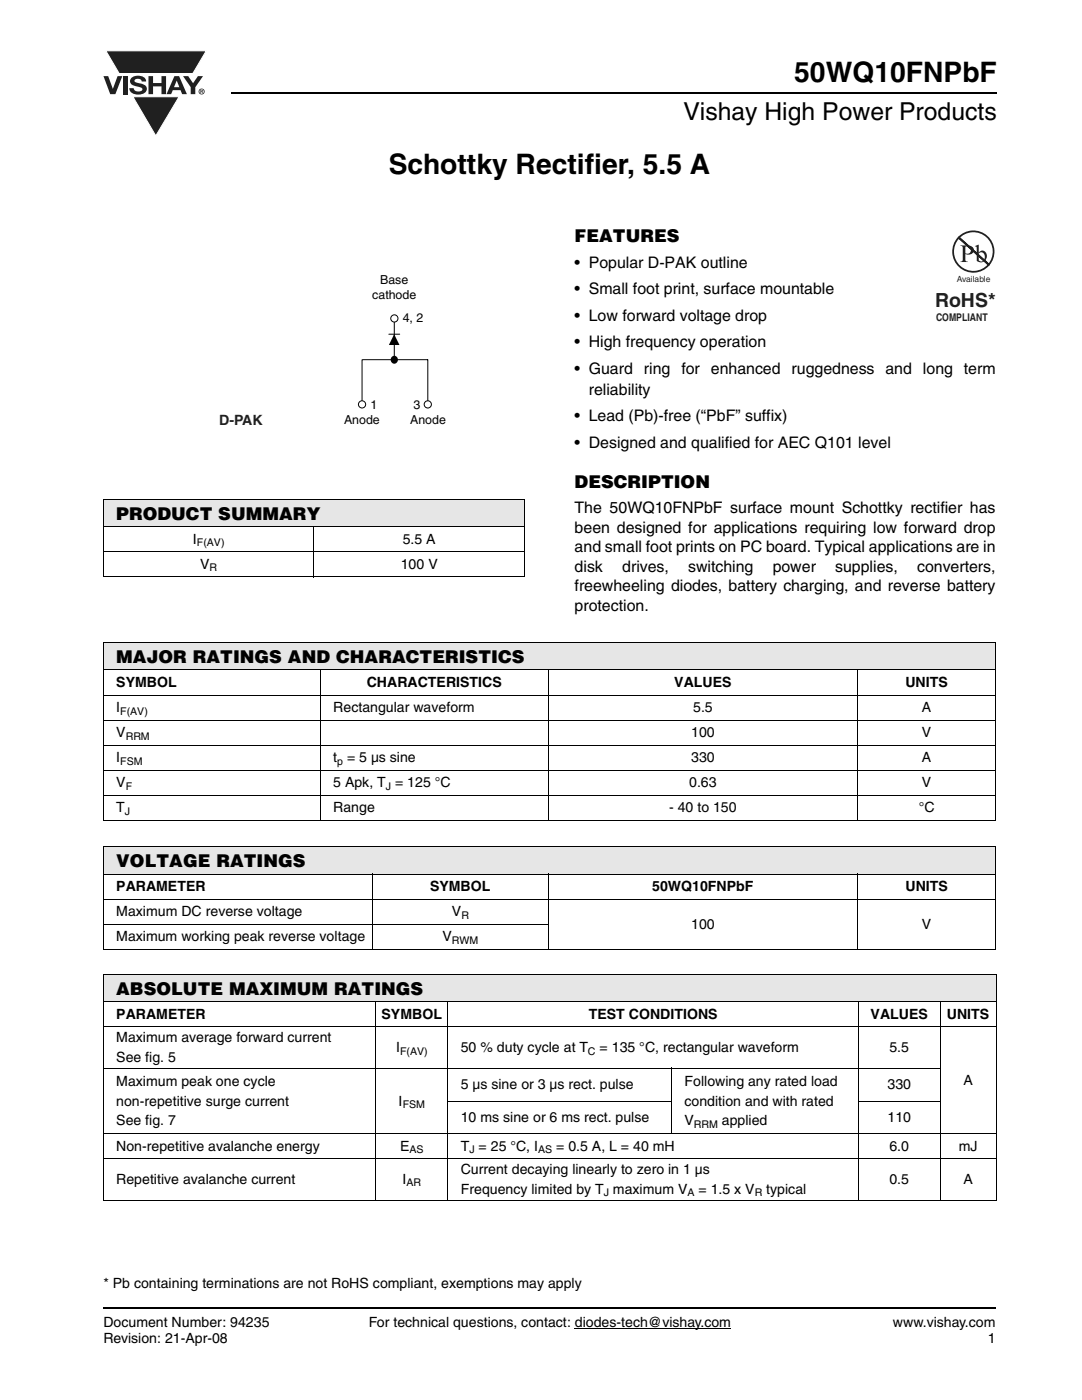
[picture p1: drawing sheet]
<svg xmlns="http://www.w3.org/2000/svg" width="216mm" height="279mm" viewBox="0 0 216 279" stroke-linecap="round" stroke-linejoin="round" font-family="sans-serif">
<defs><g id="words">
<g font-size="5.6">
<text x="158.5" y="16.4">50WQ10FNPbF</text>
<text x="77.6" y="34.8">Schottky Rectifier, 5.5 A</text>
</g>
<text font-size="4.9" x="136.4" y="24">Vishay High Power Products</text>
<text font-size="3.9" fill="#231f20" x="186.6" y="61.2">RoHS*</text>
<g font-size="3.5">
<text x="114.7" y="48.3">FEATURES</text>
<text x="114.7" y="97.4">DESCRIPTION</text>
<text x="23.2" y="103.7">PRODUCT SUMMARY</text>
<text x="23.2" y="132.3">MAJOR RATINGS AND CHARACTERISTICS</text>
<text x="23.2" y="173.1">VOLTAGE RATINGS</text>
<text x="23.2" y="198.5">ABSOLUTE MAXIMUM RATINGS</text>
</g>
<g font-size="3.2">
<text x="114.7" y="53.4">• Popular D-PAK outline</text>
<text x="114.7" y="58.7">• Small foot print, surface mountable</text>
<text x="114.7" y="64">• Low forward voltage drop</text>
<text x="114.7" y="69.3">• High frequency operation</text>
<text x="114.7" y="74.6">• Guard ring for enhanced ruggedness and long term</text>
<text x="117.5" y="78.8">reliability</text>
<text x="114.7" y="84.1">• Lead (Pb)-free (“PbF” suffix)</text>
<text x="114.7" y="89.4">• Designed and qualified for AEC Q101 level</text>
<text x="114.7" y="102.4">The 50WQ10FNPbF surface mount Schottky rectifier has</text>
<text x="114.7" y="106.3">been designed for applications requiring low forward drop</text>
<text x="114.7" y="110.2">and small foot prints on PC board. Typical applications are in</text>
<text x="114.7" y="114.1">disk</text>
<text x="114.7" y="118">freewheeling diodes, battery charging, and reverse battery</text>
<text x="124.2" y="114.1">drives,</text>
<text x="137.3" y="114.1">switching</text>
<text x="154.2" y="114.1">power</text>
<text x="166.7" y="114.1">supplies,</text>
<text x="183" y="114.1">converters,</text>
<text x="114.7" y="121.9">protection.</text>
</g>
<text font-size="2.8" fill="#231f20" x="43.8" y="84.7">D-PAK</text>
<g font-size="2.8">
<text x="38.5" y="108.5">I</text>
<text x="39.9" y="113.5">V</text>
<text x="80" y="113.5">100 V</text>
<text x="80.3" y="108.5">5.5 A</text>
<text x="23.2" y="137.1">SYMBOL</text>
<text x="73.2" y="137.1">CHARACTERISTICS</text>
<text x="134.5" y="137.1">VALUES</text>
<text x="180.7" y="137.1">UNITS</text>
<text x="23.2" y="142.1">I</text>
<text x="66.5" y="142.1">Rectangular waveform</text>
<text x="138.3" y="142.1">5.5</text>
<text x="184" y="142.1">A</text>
<text x="23.2" y="147.1">V</text>
<text x="137.9" y="147.1">100</text>
<text x="184" y="147.1">V</text>
<text x="23.2" y="152.1">I</text>
<text x="66.5" y="152.1">t = 5 µs sine</text>
<text x="137.9" y="152.1">330</text>
<text x="184" y="152.1">A</text>
<text x="23.2" y="157.1">V</text>
<text x="66.5" y="157.1">5 Apk, T = 125 °C</text>
<text x="137.5" y="157.1">0.63</text>
<text x="184" y="157.1">V</text>
<text x="23.2" y="162.1">T</text>
<text x="66.5" y="162.1">Range</text>
<text x="133.5" y="162.1">- 40 to 150</text>
<text x="183.3" y="162.1">°C</text>
<text x="23.2" y="177.9">PARAMETER</text>
<text x="85.8" y="177.9">SYMBOL</text>
<text x="130.1" y="177.9">50WQ10FNPbF</text>
<text x="180.7" y="177.9">UNITS</text>
<text x="23.2" y="182.9">Maximum DC reverse voltage</text>
<text x="90.2" y="182.9">V</text>
<text x="137.9" y="185.4">100</text>
<text x="184" y="185.4">V</text>
<text x="23.2" y="187.9">Maximum working peak reverse voltage</text>
<text x="88.3" y="187.9">V</text>
<text x="23.2" y="203.3">PARAMETER</text>
<text x="76.1" y="203.3">SYMBOL</text>
<text x="117.5" y="203.3">TEST CONDITIONS</text>
<text x="173.7" y="203.3">VALUES</text>
<text x="188.9" y="203.3">UNITS</text>
<text x="23.2" y="208">Maximum average forward current</text>
<text x="79" y="210">I</text>
<text x="91.9" y="210">50 % duty cycle at T</text>
<text x="119.7" y="210">= 135 °C, rectangular waveform</text>
<text x="177.5" y="210">5.5</text>
<text x="23.2" y="211.9">See fig. 5</text>
<text x="23.2" y="216.7">Maximum peak one cycle</text>
<text x="23.2" y="220.6">non-repetitive surge current</text>
<text x="79.5" y="220.6">I</text>
<text x="91.9" y="217.4">5 µs sine or 3 µs rect. pulse</text>
<text x="136.6" y="216.7">Following any rated load</text>
<text x="136.6" y="220.6">condition and with rated</text>
<text x="177.1" y="217.4">330</text>
<text x="192.3" y="216.5">A</text>
<text x="23.2" y="224.5">See fig. 7</text>
<text x="91.9" y="223.9">10 ms sine or 6 ms rect. pulse</text>
<text x="136.6" y="224.5">V</text>
<text x="144.1" y="224.5">applied</text>
<text x="177.1" y="223.9">110</text>
<text x="23.2" y="229.6">Non-repetitive avalanche energy</text>
<text x="79.8" y="229.6">E</text>
<text x="91.9" y="229.6">T = 25 °C, I</text>
<text x="111" y="229.6">= 0.5 A, L = 40 mH</text>
<text x="177.5" y="229.6">6.0</text>
<text x="191.3" y="229.6">mJ</text>
<text x="23.2" y="236.3">Repetitive avalanche current</text>
<text x="80.3" y="236.3">I</text>
<text x="91.9" y="234.3">Current decaying linearly to zero in 1 µs</text>
<text x="91.9" y="238.2">Frequency limited by T maximum V</text>
<text x="139.4" y="238.2">= 1.5 x V</text>
<text x="152.9" y="238.2">typical</text>
<text x="177.5" y="236.3">0.5</text>
<text x="192.3" y="236.3">A</text>
<text x="20.6" y="257.1">* Pb containing terminations are not RoHS compliant, exemptions may apply</text>
<text x="20.6" y="264.9">Document Number: 94235</text>
<text x="20.6" y="268.1">Revision: 21-Apr-08</text>
<text x="73.6" y="264.9">For technical questions, contact: diodes-tech@vishay.com</text>
<text x="178.2" y="264.9">www.vishay.com</text>
<text x="197.1" y="268.1">1</text>
</g>
<g font-size="2.5" fill="#010202">
<text x="74.3" y="59.7">cathode</text>
<text x="75.9" y="56.7">Base</text>
<text x="80.4" y="64.4">4, 2</text>
<text x="73.9" y="81.7">1</text>
<text x="82.5" y="81.6">3</text>
<text x="68.7" y="84.7">Anode</text>
<text x="81.8" y="84.6">Anode</text>
</g>
<text font-size="2.1" fill="#231f20" x="186.8" y="64.1">COMPLIANT</text>
<g font-size="2.1">
<text x="39.3" y="109">F(AV)</text>
<text x="41.8" y="114">R</text>
<text x="24" y="142.6">F(AV)</text>
<text x="25.1" y="147.6">RRM</text>
<text x="24" y="152.6">FSM</text>
<text x="67.3" y="152.6">p</text>
<text x="25.1" y="157.6">F</text>
<text x="77" y="157.6">J</text>
<text x="24.9" y="162.6">J</text>
<text x="92.1" y="183.4">R</text>
<text x="90.2" y="188.4">RWM</text>
<text x="79.8" y="210.5">F(AV)</text>
<text x="117.3" y="210.5">C</text>
<text x="80.3" y="221.1">FSM</text>
<text x="138.5" y="225">RRM</text>
<text x="81.7" y="230.1">AS</text>
<text x="93.7" y="230.1">J</text>
<text x="107.4" y="230.1">AS</text>
<text x="81.1" y="236.8">AR</text>
<text x="120.5" y="238.7">J</text>
<text x="137.2" y="238.7">A</text>
<text x="150.6" y="238.7">R</text>
</g>
<text font-size="1.7" fill="#231f20" x="190.9" y="56.3">Available</text>
</g></defs>
<path d="M114.7 265.1h31.2" fill="none" stroke="#000" stroke-width=".2"/>
<path d="M46.1 18.6h152.8M20.6 261h178" fill="none" stroke="#000" stroke-width=".36"/>
<path d="M20.6 10.1h20.7v17.2h-20.7z" fill="#fff"/>
<path d="M21.1 10.1h20.1l-2.7 4.6h-14.7z" fill="#231f20"/>
<path d="M21.1 10.1h20.1l-2.7 4.6h-14.7z" fill="none" stroke="#fff" stroke-width=".2"/>
<path d="M26.5 19.3h9.2l-4.6 7.8z" fill="#231f20"/>
<path d="M26.5 19.3h9.2l-4.6 7.8z" fill="none" stroke="#fff" stroke-width=".2"/>
<g fill="#231f20">
<path d="M20.6 15.2h1l.9 2.5 1-2.5h.9l-1.4 3.6h-1z"/>
<path d="M24.6 15.2h.9v3.6h-.9z"/>
<path d="M26.3 15.5a2.1 2.1 0 0 1 2.8 .3l.1 .5h-.9a.79 .79 0 0 0-.7-.6 .79 .79 0 0 0-.8 .4l.3 .3 1 .3a1.08 1.08 0 0 1 1.2 1 1.08 1.08 0 0 1-1.1 1.1 1.73 1.73 0 0 1-2.4-1.2h.9a.96 .96 0 0 0 .8 .7 .96 .96 0 0 0 .9-.5 1.31 1.31 0 0 0-1.2-.6 1.03 1.03 0 0 1-1.1-.5 1.03 1.03 0 0 1 .2-1.2z"/>
<path d="M29.6 15.2h.9v1.4h1.7v-1.4h.9v3.6h-.9v-1.6h-1.7v1.6h-.9z"/>
<path d="M36.5 15.2h1.1l.9 1.4 1-1.4h1l-1.5 2.2v1.4h-.9v-1.4z"/>
<path d="M35.3 16.1l-.6 1.3h1.1zM34.8 15.2h.9l1.6 3.6h-1l-.3-.8h-1.5l-.3 .8h-1z"/>
<path d="M40.1 18v.2h.2v-.1zM40 17.9l.4 .1 .1 .1-.2 .2 .2 .3-.3-.3-.1 .3h-.1zM39.8 18.3a.46 .46 0 0 0 .9 0 .46 .46 0 0 0-.9 0zM39.6 18.3a.6 .6 0 0 1 1.2 0 .6 .6 0 0 1-1.2 0z"/>
</g>
<path d="M20.6 99.6h84v5.5h-84z" fill="#e6e6e6"/>
<path d="M20.6 99.6h84.1M20.6 99.7v15.3M104.6 99.7v15.3M20.6 105.1h84.1M20.6 110.1h84.1M20.6 115.1h84.1M62.7 105v10.2" fill="none" stroke="#000" stroke-width=".2"/>
<path d="M36.3 54.6h52.7v30.8h-52.7z" fill="#fff"/>
<path d="M78.7 64.3v7.5" fill="none" stroke="#010202" stroke-width=".2"/>
<circle cx="78.7" cy="71.8" r=".77" fill="#010202"/>
<path d="M77.6 66.7h2.2M85.4 71.8h-13.2v9.4M85.4 71.8v9.3" fill="none" stroke="#010202" stroke-width=".2"/>
<path d="M78.7 66.7l1 2.2h-2.1z" fill="#010202"/>
<circle cx="78.7" cy="63.6" r=".72" fill="#fff"/>
<circle cx="78.7" cy="63.6" r=".72" fill="none" stroke="#010202" stroke-width=".2"/>
<circle cx="72.2" cy="80.7" r=".72" fill="#fff"/>
<circle cx="72.2" cy="80.7" r=".72" fill="none" stroke="#010202" stroke-width=".2"/>
<circle cx="85.4" cy="80.7" r=".72" fill="#fff"/>
<circle cx="85.4" cy="80.7" r=".72" fill="none" stroke="#010202" stroke-width=".2"/>
<path d="M186.6 46h12v18.6h-12z" fill="#fff"/>
<path d="M191.2 47.5a4 4 0 0 1 5.7-.3 4 4 0 0 1 .4 5.6l-5.9-5.4 5.9 5.5a4 4 0 0 1-5.8 .3 4 4 0 0 1-.3-5.7z" fill="none" stroke="#231f20" stroke-width=".35"/>
<g fill="#231f20">
<path d="M192.6 49.2v1.3a.75 .75 0 0 0 1.1-.6 .75 .75 0 0 0-1.1-.7zM191.6 49a2.81 2.81 0 0 1 2.5 .3 .97 .97 0 0 1-.1 1.2 .97 .97 0 0 1-1.1 .3l-.3-.1v1.1l.1 .2 .4 .3h-1.5l.3-.1 .2-.4v-2.3v-.3z"/>
<path d="M195.3 50.6v1.3l.2 .2a.72 .72 0 0 0 .8-.1 .72 .72 0 0 0 .2-.7 .72 .72 0 0 0-.3-.9 .72 .72 0 0 0-.9 .2zM194.5 49.1l.8-.3v1.6a.89 .89 0 0 1 1.1-.3 .89 .89 0 0 1 .5 1 1.23 1.23 0 0 1-.7 1.1 1.23 1.23 0 0 1-1.3-.1v-2.7z"/>
</g>
<g fill="#e6e6e6">
<path d="M20.6 128.2h178v5.5h-178z"/>
<path d="M20.6 169h178v5.5h-178z"/>
<path d="M20.6 194.4h178.2v5.5h-178.2z"/>
</g>
<g fill="none" stroke="#000" stroke-width=".2">
<path d="M20.6 128.2h178.1M20.6 133.7h178.1M20.6 138.7h178.1M20.6 128.3v35.3M63.9 133.6v30.2M109.4 133.6v30.2M171.2 133.6v30.2M198.6 128.3v35.3M20.6 143.7h178.1M20.6 148.7h178.1M20.6 153.7h178.1M20.6 158.7h178.1"/>
<path d="M20.6 163.7h178.1M20.6 169h178.1M20.6 174.5h178.1M20.6 179.5h178.1M20.6 169.1v20.3M74.4 174.4v15.2M109.4 174.4v15.2M171.2 174.4v15.2M198.6 169.1v20.3M20.6 184.5h88.9M20.6 189.5h178.1M20.6 194.4h178.3"/>
<path d="M20.6 199.9h178.3M20.6 194.5v44.9M75 199.8v39.8M89.4 199.8v39.8M171.3 199.8v39.8M187.6 199.8v39.8M198.8 194.5v44.9M20.6 204.9h178.3M20.6 213.2h167.1M89.3 219.7h44.8M134 213.1v13.2M171.2 219.7h16.5"/>
<path d="M20.6 226.2h178.3M20.6 231.2h178.3M20.6 239.5h178.3"/>
</g>
<use href="#words"/>
</svg>
